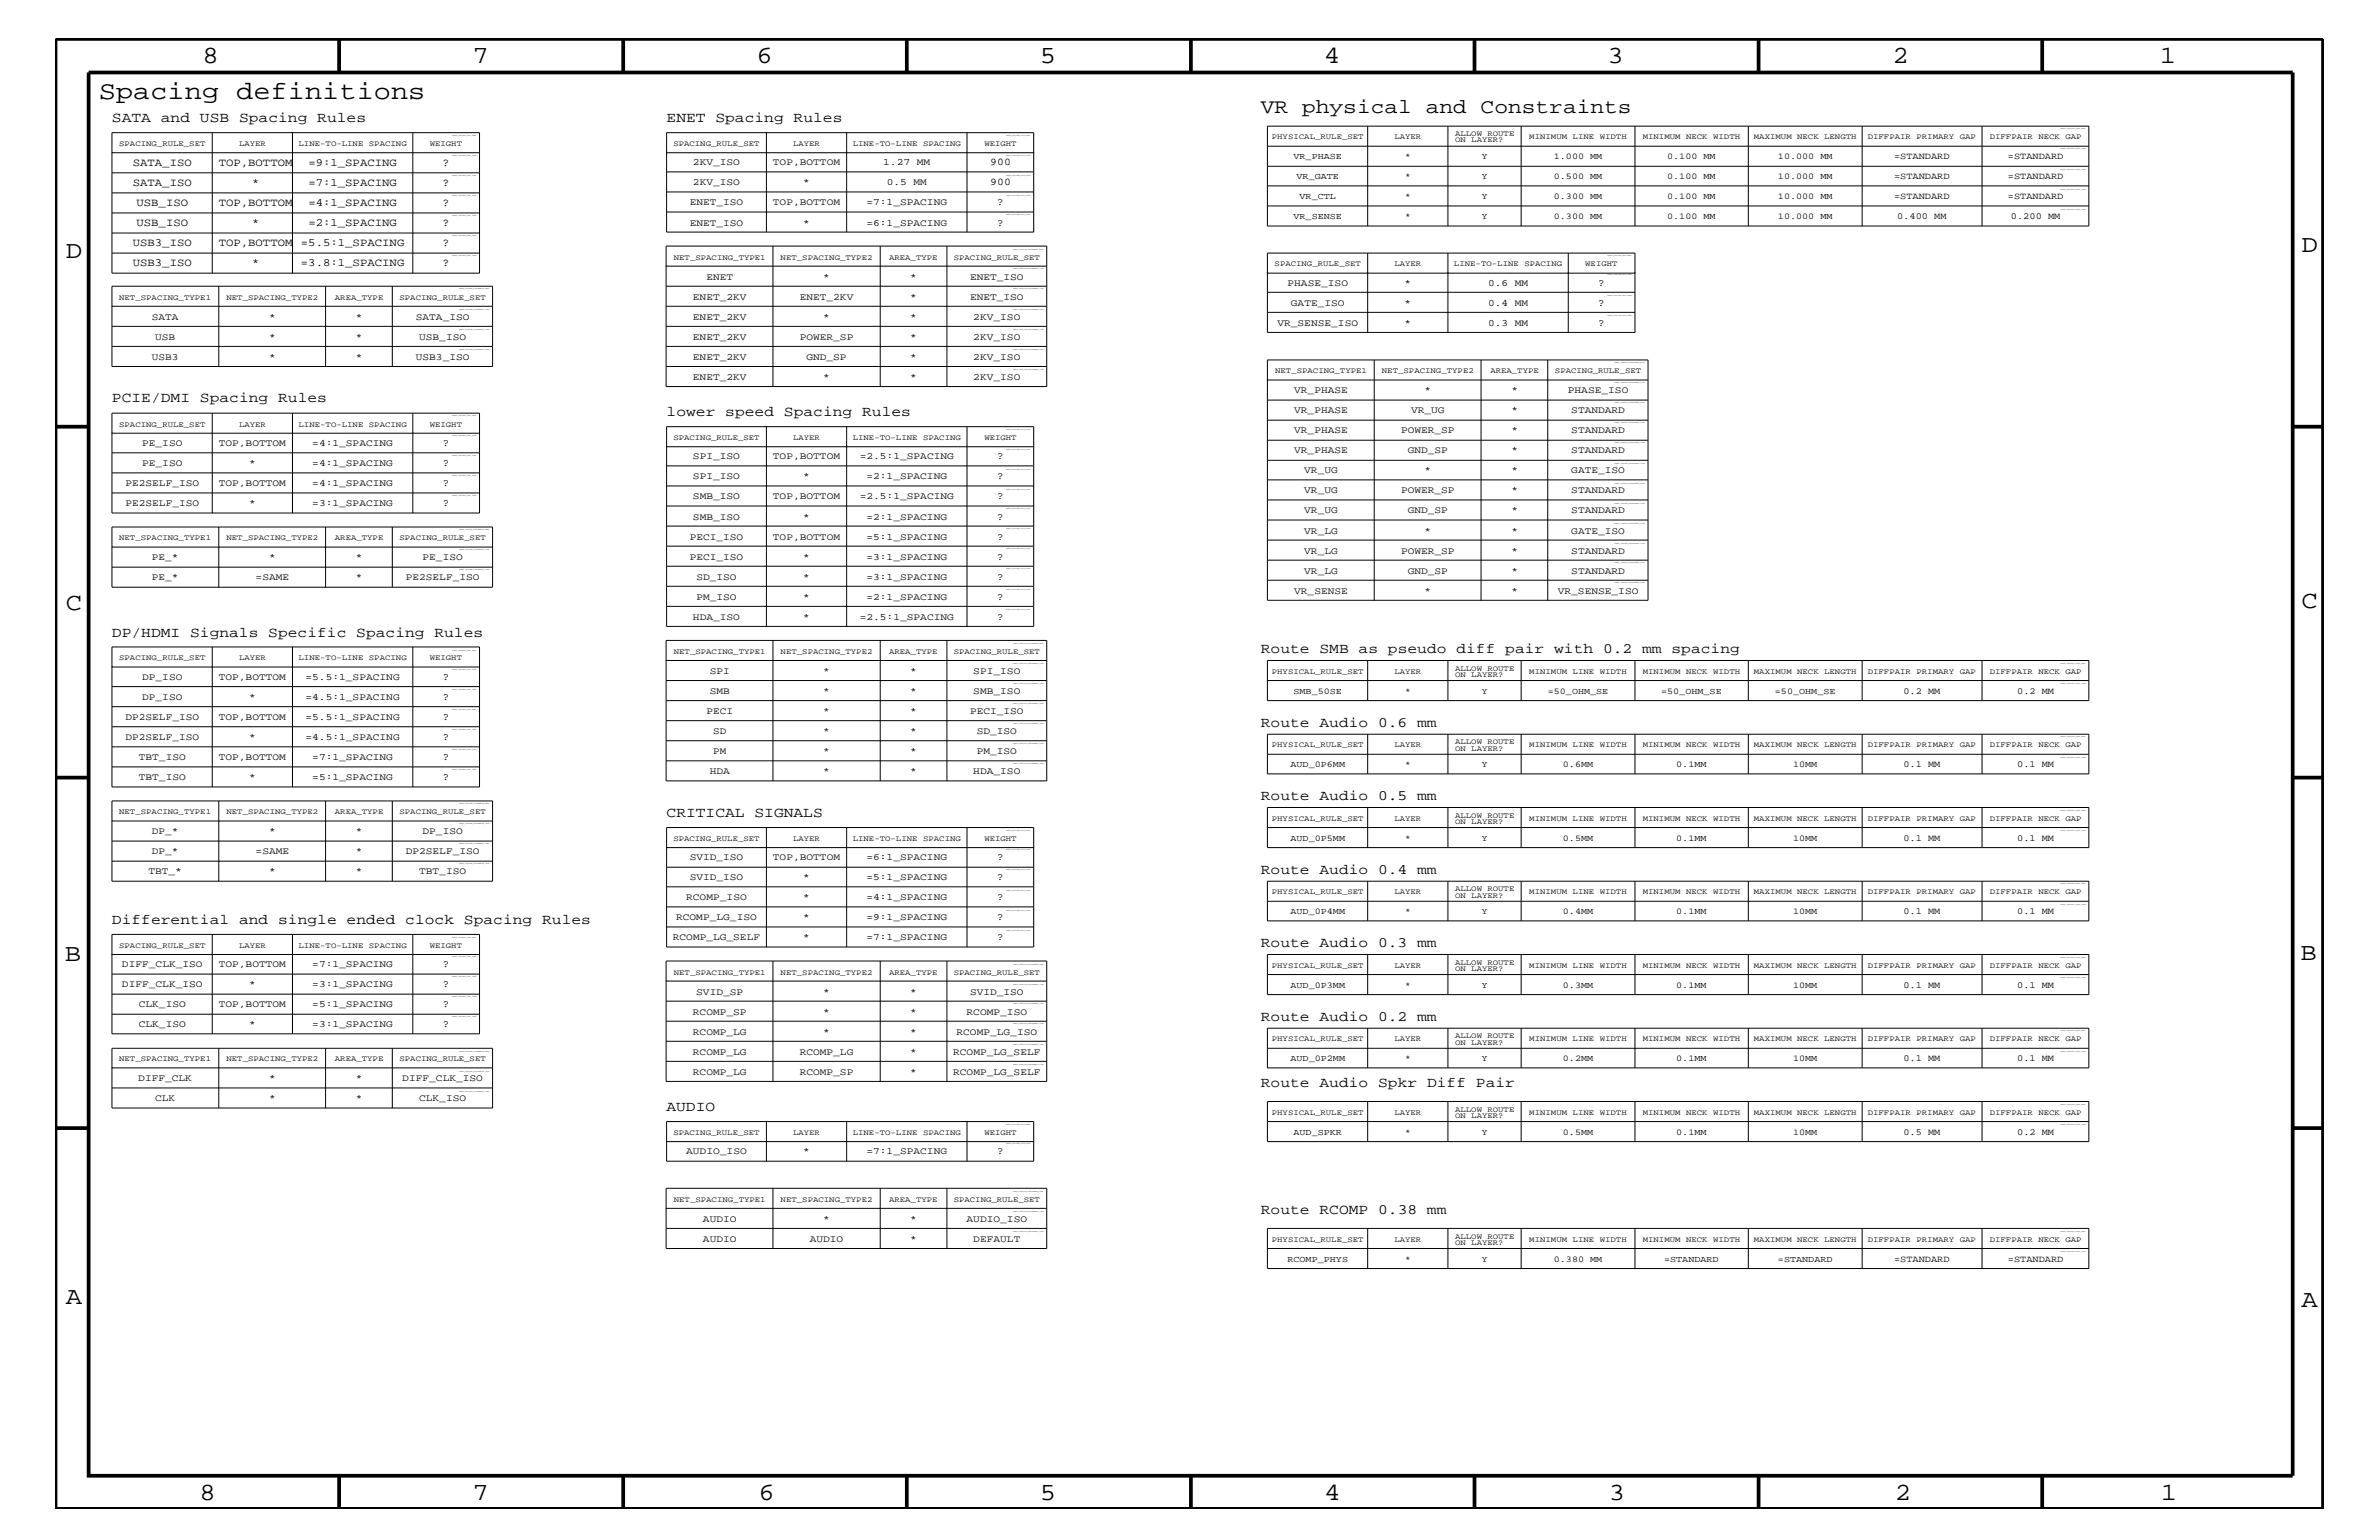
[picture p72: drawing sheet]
<svg xmlns="http://www.w3.org/2000/svg" width="432mm" height="279mm" viewBox="0 0 432 279" stroke-linecap="round" stroke-linejoin="round" font-family="sans-serif">
<defs><g id="words">
<text font-size="4.7" x="17.9" y="18">Spacing definitions</text>
<g font-size="4.5">
<text x="36.7" y="11.5">8</text>
<text x="85.8" y="11.5">7</text>
<text x="137.3" y="11.5">6</text>
<text x="188.7" y="11.5">5</text>
<text x="240.3" y="11.5">4</text>
<text x="291.8" y="11.5">3</text>
<text x="343.5" y="11.5">2</text>
<text x="392" y="11.5">1</text>
<text x="11.9" y="46.8">D</text>
<text x="417.7" y="45.7">D</text>
<text x="11.9" y="110.6">C</text>
<text x="417.7" y="110.3">C</text>
<text x="11.8" y="174.3">B</text>
<text x="417.6" y="174.2">B</text>
<text x="11.9" y="236.7">A</text>
<text x="417.7" y="237.1">A</text>
<text x="36.2" y="272.1">8</text>
<text x="85.8" y="272.1">7</text>
<text x="137.7" y="272.1">6</text>
<text x="188.7" y="272.1">5</text>
<text x="240.4" y="272.1">4</text>
<text x="292" y="272.1">3</text>
<text x="343.9" y="272.1">2</text>
<text x="392.2" y="272.1">1</text>
</g>
<text font-size="3.7" x="228.9" y="20.4">VR physical and Constraints</text>
<g font-size="2.6">
<text x="20.3" y="22.1">SATA and USB Spacing Rules</text>
<text x="121" y="22.1">ENET Spacing Rules</text>
<text x="20.3" y="73">PCIE/DMI Spacing Rules</text>
<text x="121" y="75.5">lower speed Spacing Rules</text>
<text x="20.3" y="115.5">DP/HDMI Signals Specific Spacing Rules</text>
<text x="228.9" y="118.5">Route SMB as pseudo diff pair with 0.2 mm spacing</text>
<text x="228.9" y="131.9">Route Audio 0.6 mm</text>
<text x="121" y="148.2">CRITICAL SIGNALS</text>
<text x="228.9" y="145.1">Route Audio 0.5 mm</text>
<text x="228.9" y="158.5">Route Audio 0.4 mm</text>
<text x="20.3" y="167.6">Differential and single ended clock Spacing Rules</text>
<text x="228.9" y="171.8">Route Audio 0.3 mm</text>
<text x="228.9" y="185.2">Route Audio 0.2 mm</text>
<text x="228.9" y="197.3">Route Audio Spkr Diff Pair</text>
<text x="121" y="201.5">AUDIO</text>
<text x="228.9" y="220.3">Route RCOMP 0.38 mm</text>
</g>
<g font-size="2">
<text x="24.1" y="30.2">SATA_ISO</text>
<text x="24.1" y="33.7">SATA_ISO</text>
<text x="39.7" y="30.2">TOP,BOTTOM</text>
<text x="45.8" y="33.7">*</text>
<text x="56" y="30.2">=9:1_SPACING</text>
<text x="56" y="33.7">=7:1_SPACING</text>
<text x="80.3" y="30.2">?</text>
<text x="80.3" y="33.7">?</text>
<text x="24.8" y="37.4">USB_ISO</text>
<text x="24.8" y="41">USB_ISO</text>
<text x="39.7" y="37.4">TOP,BOTTOM</text>
<text x="45.8" y="41">*</text>
<text x="56" y="37.4">=4:1_SPACING</text>
<text x="56" y="41">=2:1_SPACING</text>
<text x="80.3" y="37.4">?</text>
<text x="80.3" y="41">?</text>
<text x="24.1" y="44.6">USB3_ISO</text>
<text x="39.7" y="44.6">TOP,BOTTOM</text>
<text x="54.6" y="44.6">=5.5:1_SPACING</text>
<text x="80.3" y="44.6">?</text>
<text x="24.1" y="48.3">USB3_ISO</text>
<text x="45.8" y="48.3">*</text>
<text x="54.6" y="48.3">=3.8:1_SPACING</text>
<text x="80.3" y="48.3">?</text>
</g>
<g font-size="1.9">
<text x="179.7" y="30">900</text>
<text x="179.7" y="33.6">900</text>
<text x="181" y="40.9">?</text>
<text x="181" y="37.3">?</text>
<text x="290.1" y="51.8">?</text>
<text x="290.1" y="55.5">?</text>
<text x="290.1" y="59.1">?</text>
<text x="80.3" y="80.9">?</text>
<text x="181" y="83.3">?</text>
<text x="80.3" y="88.2">?</text>
<text x="80.3" y="84.5">?</text>
<text x="181" y="87">?</text>
<text x="80.3" y="91.8">?</text>
<text x="181" y="90.6">?</text>
<text x="181" y="94.3">?</text>
<text x="181" y="97.9">?</text>
<text x="181" y="101.5">?</text>
<text x="181" y="105.2">?</text>
<text x="181" y="112.5">?</text>
<text x="181" y="108.8">?</text>
<text x="80.3" y="123.4">?</text>
<text x="80.3" y="130.7">?</text>
<text x="80.3" y="127">?</text>
<text x="80.3" y="137.9">?</text>
<text x="80.3" y="134.2">?</text>
<text x="80.3" y="141.5">?</text>
<text x="181" y="159.7">?</text>
<text x="181" y="156.1">?</text>
<text x="181" y="163.4">?</text>
<text x="181" y="167">?</text>
<text x="181" y="170.6">?</text>
<text x="80.3" y="179.1">?</text>
<text x="80.3" y="175.5">?</text>
<text x="80.3" y="182.7">?</text>
<text x="80.3" y="186.4">?</text>
<text x="181" y="209.4">?</text>
</g>
<g font-size="1.8">
<text x="125.8" y="33.6">2KV_ISO</text>
<text x="125.8" y="30">2KV_ISO</text>
<text x="140.3" y="30">TOP,BOTTOM</text>
<text x="145.8" y="33.6">*</text>
<text x="160.3" y="30">1.27 MM</text>
<text x="161" y="33.6">0.5 MM</text>
<text x="125.2" y="40.9">ENET_ISO</text>
<text x="125.2" y="37.3">ENET_ISO</text>
<text x="140.3" y="37.3">TOP,BOTTOM</text>
<text x="145.8" y="40.9">*</text>
<text x="157.3" y="40.9">=6:1_SPACING</text>
<text x="157.3" y="37.3">=7:1_SPACING</text>
<text x="128.2" y="50.7">ENET</text>
<text x="149.4" y="50.7">*</text>
<text x="165.2" y="50.7">*</text>
<text x="176.1" y="50.7">ENET_ISO</text>
<text x="233.7" y="51.8">PHASE_ISO</text>
<text x="254.9" y="51.8">*</text>
<text x="270.1" y="51.8">0.6 MM</text>
<text x="27.6" y="58">SATA</text>
<text x="48.9" y="58">*</text>
<text x="64.6" y="58">*</text>
<text x="75.5" y="58">SATA_ISO</text>
<text x="125.8" y="54.4">ENET_2KV</text>
<text x="125.8" y="58">ENET_2KV</text>
<text x="145.2" y="54.4">ENET_2KV</text>
<text x="149.4" y="58">*</text>
<text x="165.2" y="58">*</text>
<text x="165.2" y="54.4">*</text>
<text x="176.1" y="54.4">ENET_ISO</text>
<text x="176.7" y="58">2KV_ISO</text>
<text x="231.9" y="59.1">VR_SENSE_ISO</text>
<text x="234.3" y="55.5">GATE_ISO</text>
<text x="254.9" y="55.5">*</text>
<text x="254.9" y="59.1">*</text>
<text x="270.1" y="55.5">0.4 MM</text>
<text x="270.1" y="59.1">0.3 MM</text>
<text x="27.6" y="65.3">USB3</text>
<text x="28.2" y="61.7">USB</text>
<text x="48.9" y="61.7">*</text>
<text x="48.9" y="65.3">*</text>
<text x="64.6" y="61.7">*</text>
<text x="64.6" y="65.3">*</text>
<text x="75.5" y="65.3">USB3_ISO</text>
<text x="76.1" y="61.7">USB_ISO</text>
<text x="125.8" y="65.3">ENET_2KV</text>
<text x="125.8" y="61.7">ENET_2KV</text>
<text x="145.2" y="61.7">POWER_SP</text>
<text x="146.4" y="65.3">GND_SP</text>
<text x="165.2" y="65.3">*</text>
<text x="165.2" y="61.7">*</text>
<text x="176.7" y="65.3">2KV_ISO</text>
<text x="176.7" y="61.7">2KV_ISO</text>
<text x="125.8" y="68.9">ENET_2KV</text>
<text x="149.4" y="68.9">*</text>
<text x="165.2" y="68.9">*</text>
<text x="176.7" y="68.9">2KV_ISO</text>
<text x="234.9" y="71.3">VR_PHASE</text>
<text x="258.6" y="71.3">*</text>
<text x="274.3" y="71.3">*</text>
<text x="284.6" y="71.3">PHASE_ISO</text>
<text x="234.9" y="75">VR_PHASE</text>
<text x="256.1" y="75">VR_UG</text>
<text x="274.3" y="75">*</text>
<text x="285.2" y="75">STANDARD</text>
<text x="25.8" y="80.9">PE_ISO</text>
<text x="39.7" y="80.9">TOP,BOTTOM</text>
<text x="56.7" y="80.9">=4:1_SPACING</text>
<text x="125.8" y="83.3">SPI_ISO</text>
<text x="140.3" y="83.3">TOP,BOTTOM</text>
<text x="156" y="83.3">=2.5:1_SPACING</text>
<text x="234.9" y="78.6">VR_PHASE</text>
<text x="234.9" y="82.2">VR_PHASE</text>
<text x="254.3" y="78.6">POWER_SP</text>
<text x="255.5" y="82.2">GND_SP</text>
<text x="274.3" y="82.2">*</text>
<text x="274.3" y="78.6">*</text>
<text x="285.2" y="82.2">STANDARD</text>
<text x="285.2" y="78.6">STANDARD</text>
<text x="22.8" y="88.2">PE2SELF_ISO</text>
<text x="25.8" y="84.5">PE_ISO</text>
<text x="39.7" y="88.2">TOP,BOTTOM</text>
<text x="45.2" y="84.5">*</text>
<text x="56.7" y="88.2">=4:1_SPACING</text>
<text x="56.7" y="84.5">=4:1_SPACING</text>
<text x="125.8" y="87">SPI_ISO</text>
<text x="145.8" y="87">*</text>
<text x="157.3" y="87">=2:1_SPACING</text>
<text x="236.7" y="85.9">VR_UG</text>
<text x="236.7" y="89.5">VR_UG</text>
<text x="254.3" y="89.5">POWER_SP</text>
<text x="258.6" y="85.9">*</text>
<text x="274.3" y="89.5">*</text>
<text x="274.3" y="85.9">*</text>
<text x="285.2" y="85.9">GATE_ISO</text>
<text x="285.2" y="89.5">STANDARD</text>
<text x="22.8" y="91.8">PE2SELF_ISO</text>
<text x="45.2" y="91.8">*</text>
<text x="56.7" y="91.8">=3:1_SPACING</text>
<text x="125.8" y="94.3">SMB_ISO</text>
<text x="125.8" y="90.6">SMB_ISO</text>
<text x="140.3" y="90.6">TOP,BOTTOM</text>
<text x="145.8" y="94.3">*</text>
<text x="156" y="90.6">=2.5:1_SPACING</text>
<text x="157.3" y="94.3">=2:1_SPACING</text>
<text x="236.7" y="93.2">VR_UG</text>
<text x="255.5" y="93.2">GND_SP</text>
<text x="274.3" y="93.2">*</text>
<text x="285.2" y="93.2">STANDARD</text>
<text x="27.6" y="101.6">PE_*</text>
<text x="48.9" y="101.6">*</text>
<text x="64.6" y="101.6">*</text>
<text x="76.7" y="101.6">PE_ISO</text>
<text x="125.2" y="97.9">PECI_ISO</text>
<text x="125.2" y="101.5">PECI_ISO</text>
<text x="140.3" y="97.9">TOP,BOTTOM</text>
<text x="145.8" y="101.5">*</text>
<text x="157.3" y="97.9">=5:1_SPACING</text>
<text x="157.3" y="101.5">=3:1_SPACING</text>
<text x="236.7" y="100.4">VR_LG</text>
<text x="236.7" y="96.8">VR_LG</text>
<text x="254.3" y="100.4">POWER_SP</text>
<text x="258.6" y="96.8">*</text>
<text x="274.3" y="100.4">*</text>
<text x="274.3" y="96.8">*</text>
<text x="285.2" y="100.4">STANDARD</text>
<text x="285.2" y="96.8">GATE_ISO</text>
<text x="27.6" y="105.3">PE_*</text>
<text x="46.4" y="105.3">=SAME</text>
<text x="64.6" y="105.3">*</text>
<text x="73.7" y="105.3">PE2SELF_ISO</text>
<text x="126.4" y="105.2">SD_ISO</text>
<text x="145.8" y="105.2">*</text>
<text x="157.3" y="105.2">=3:1_SPACING</text>
<text x="234.9" y="107.7">VR_SENSE</text>
<text x="236.7" y="104.1">VR_LG</text>
<text x="255.5" y="104.1">GND_SP</text>
<text x="258.6" y="107.7">*</text>
<text x="274.3" y="104.1">*</text>
<text x="274.3" y="107.7">*</text>
<text x="282.7" y="107.7">VR_SENSE_ISO</text>
<text x="285.2" y="104.1">STANDARD</text>
<text x="125.8" y="112.5">HDA_ISO</text>
<text x="126.4" y="108.8">PM_ISO</text>
<text x="145.8" y="112.5">*</text>
<text x="145.8" y="108.8">*</text>
<text x="156" y="112.5">=2.5:1_SPACING</text>
<text x="157.3" y="108.8">=2:1_SPACING</text>
<text x="25.8" y="123.4">DP_ISO</text>
<text x="39.7" y="123.4">TOP,BOTTOM</text>
<text x="55.5" y="123.4">=5.5:1_SPACING</text>
<text x="128.8" y="122.3">SPI</text>
<text x="128.8" y="125.9">SMB</text>
<text x="149.4" y="122.3">*</text>
<text x="149.4" y="125.9">*</text>
<text x="165.2" y="122.3">*</text>
<text x="165.2" y="125.9">*</text>
<text x="176.7" y="122.3">SPI_ISO</text>
<text x="176.7" y="125.9">SMB_ISO</text>
<text x="22.8" y="130.7">DP2SELF_ISO</text>
<text x="25.8" y="127">DP_ISO</text>
<text x="39.7" y="130.7">TOP,BOTTOM</text>
<text x="45.2" y="127">*</text>
<text x="55.5" y="130.7">=5.5:1_SPACING</text>
<text x="55.5" y="127">=4.5:1_SPACING</text>
<text x="128.2" y="129.6">PECI</text>
<text x="149.4" y="129.6">*</text>
<text x="165.2" y="129.6">*</text>
<text x="176.1" y="129.6">PECI_ISO</text>
<text x="22.8" y="134.2">DP2SELF_ISO</text>
<text x="25.2" y="137.9">TBT_ISO</text>
<text x="39.7" y="137.9">TOP,BOTTOM</text>
<text x="45.2" y="134.2">*</text>
<text x="55.5" y="134.2">=4.5:1_SPACING</text>
<text x="56.7" y="137.9">=7:1_SPACING</text>
<text x="129.5" y="133.2">SD</text>
<text x="129.5" y="136.8">PM</text>
<text x="149.4" y="136.8">*</text>
<text x="149.4" y="133.2">*</text>
<text x="165.2" y="136.8">*</text>
<text x="165.2" y="133.2">*</text>
<text x="177.3" y="133.2">SD_ISO</text>
<text x="177.3" y="136.8">PM_ISO</text>
<text x="25.2" y="141.5">TBT_ISO</text>
<text x="45.2" y="141.5">*</text>
<text x="56.7" y="141.5">=5:1_SPACING</text>
<text x="128.8" y="140.4">HDA</text>
<text x="149.4" y="140.4">*</text>
<text x="165.2" y="140.4">*</text>
<text x="176.7" y="140.4">HDA_ISO</text>
<text x="27.6" y="151.3">DP_*</text>
<text x="27.6" y="155">DP_*</text>
<text x="46.4" y="155">=SAME</text>
<text x="48.9" y="151.3">*</text>
<text x="64.6" y="151.3">*</text>
<text x="64.6" y="155">*</text>
<text x="73.7" y="155">DP2SELF_ISO</text>
<text x="76.7" y="151.3">DP_ISO</text>
<text x="26.9" y="158.6">TBT_*</text>
<text x="48.9" y="158.6">*</text>
<text x="64.6" y="158.6">*</text>
<text x="76.1" y="158.6">TBT_ISO</text>
<text x="125.2" y="159.7">SVID_ISO</text>
<text x="125.2" y="156.1">SVID_ISO</text>
<text x="140.3" y="156.1">TOP,BOTTOM</text>
<text x="145.8" y="159.7">*</text>
<text x="157.3" y="159.7">=5:1_SPACING</text>
<text x="157.3" y="156.1">=6:1_SPACING</text>
<text x="122.7" y="167">RCOMP_LG_ISO</text>
<text x="124.5" y="163.4">RCOMP_ISO</text>
<text x="145.8" y="163.4">*</text>
<text x="145.8" y="167">*</text>
<text x="157.3" y="163.4">=4:1_SPACING</text>
<text x="157.3" y="167">=9:1_SPACING</text>
<text x="122.1" y="170.6">RCOMP_LG_SELF</text>
<text x="145.8" y="170.6">*</text>
<text x="157.3" y="170.6">=7:1_SPACING</text>
<text x="22.1" y="179.1">DIFF_CLK_ISO</text>
<text x="22.1" y="175.5">DIFF_CLK_ISO</text>
<text x="39.7" y="175.5">TOP,BOTTOM</text>
<text x="45.2" y="179.1">*</text>
<text x="56.7" y="179.1">=3:1_SPACING</text>
<text x="56.7" y="175.5">=7:1_SPACING</text>
<text x="25.2" y="182.7">CLK_ISO</text>
<text x="39.7" y="182.7">TOP,BOTTOM</text>
<text x="56.7" y="182.7">=5:1_SPACING</text>
<text x="125.8" y="184.1">RCOMP_SP</text>
<text x="126.4" y="180.5">SVID_SP</text>
<text x="149.4" y="180.5">*</text>
<text x="149.4" y="184.1">*</text>
<text x="165.2" y="180.5">*</text>
<text x="165.2" y="184.1">*</text>
<text x="175.4" y="184.1">RCOMP_ISO</text>
<text x="176.1" y="180.5">SVID_ISO</text>
<text x="25.2" y="186.4">CLK_ISO</text>
<text x="45.2" y="186.4">*</text>
<text x="56.7" y="186.4">=3:1_SPACING</text>
<text x="125.8" y="191.4">RCOMP_LG</text>
<text x="125.8" y="187.7">RCOMP_LG</text>
<text x="145.2" y="191.4">RCOMP_LG</text>
<text x="149.4" y="187.7">*</text>
<text x="165.2" y="187.7">*</text>
<text x="165.2" y="191.4">*</text>
<text x="173" y="191.4">RCOMP_LG_SELF</text>
<text x="173.6" y="187.7">RCOMP_LG_ISO</text>
<text x="25.1" y="196.2">DIFF_CLK</text>
<text x="48.9" y="196.2">*</text>
<text x="64.6" y="196.2">*</text>
<text x="73" y="196.2">DIFF_CLK_ISO</text>
<text x="125.8" y="195">RCOMP_LG</text>
<text x="145.2" y="195">RCOMP_SP</text>
<text x="165.2" y="195">*</text>
<text x="173" y="195">RCOMP_LG_SELF</text>
<text x="28.2" y="199.8">CLK</text>
<text x="48.9" y="199.8">*</text>
<text x="64.6" y="199.8">*</text>
<text x="76.1" y="199.8">CLK_ISO</text>
<text x="124.5" y="209.4">AUDIO_ISO</text>
<text x="145.8" y="209.4">*</text>
<text x="157.3" y="209.4">=7:1_SPACING</text>
<text x="127.6" y="221.7">AUDIO</text>
<text x="149.4" y="221.7">*</text>
<text x="165.2" y="221.7">*</text>
<text x="175.4" y="221.7">AUDIO_ISO</text>
<text x="127.6" y="225.3">AUDIO</text>
<text x="147" y="225.3">AUDIO</text>
<text x="165.2" y="225.3">*</text>
<text x="176.7" y="225.3">DEFAULT</text>
</g>
<g font-size="1.7">
<text x="343.8" y="28.9">=STANDARD</text>
<text x="364.4" y="28.9">=STANDARD</text>
<text x="343.8" y="32.5">=STANDARD</text>
<text x="364.4" y="32.5">=STANDARD</text>
<text x="343.8" y="36.2">=STANDARD</text>
<text x="344.3" y="39.8">0.400 MM</text>
<text x="364.4" y="36.2">=STANDARD</text>
<text x="365" y="39.8">0.200 MM</text>
<text x="345.5" y="125.9">0.2 MM</text>
<text x="366.1" y="125.9">0.2 MM</text>
<text x="345.5" y="139.2">0.1 MM</text>
<text x="366.1" y="139.2">0.1 MM</text>
<text x="345.5" y="152.6">0.1 MM</text>
<text x="366.1" y="152.6">0.1 MM</text>
<text x="345.5" y="165.9">0.1 MM</text>
<text x="366.1" y="165.9">0.1 MM</text>
<text x="345.5" y="179.3">0.1 MM</text>
<text x="366.1" y="179.3">0.1 MM</text>
<text x="345.5" y="192.6">0.1 MM</text>
<text x="366.1" y="192.6">0.1 MM</text>
<text x="345.5" y="205.9">0.5 MM</text>
<text x="366.1" y="205.9">0.2 MM</text>
<text x="343.8" y="229">=STANDARD</text>
<text x="364.4" y="229">=STANDARD</text>
</g>
<g font-size="1.6">
<text x="234.8" y="28.9">VR_PHASE</text>
<text x="255" y="28.9">*</text>
<text x="269" y="28.9">Y</text>
<text x="282" y="28.9">1.000 MM</text>
<text x="302.6" y="28.9">0.100 MM</text>
<text x="322.7" y="28.9">10.000 MM</text>
<text x="235.3" y="32.5">VR_GATE</text>
<text x="255" y="32.5">*</text>
<text x="269" y="32.5">Y</text>
<text x="282" y="32.5">0.500 MM</text>
<text x="302.6" y="32.5">0.100 MM</text>
<text x="322.7" y="32.5">10.000 MM</text>
<text x="234.8" y="39.8">VR_SENSE</text>
<text x="235.9" y="36.2">VR_CTL</text>
<text x="255" y="36.2">*</text>
<text x="255" y="39.8">*</text>
<text x="269" y="36.2">Y</text>
<text x="269" y="39.8">Y</text>
<text x="282" y="36.2">0.300 MM</text>
<text x="282" y="39.8">0.300 MM</text>
<text x="302.6" y="36.2">0.100 MM</text>
<text x="302.6" y="39.8">0.100 MM</text>
<text x="322.7" y="36.2">10.000 MM</text>
<text x="322.7" y="39.8">10.000 MM</text>
<text x="234.8" y="125.9">SMB_50SE</text>
<text x="255" y="125.9">*</text>
<text x="269" y="125.9">Y</text>
<text x="280.9" y="125.9">=50_OHM_SE</text>
<text x="301.5" y="125.9">=50_OHM_SE</text>
<text x="322.2" y="125.9">=50_OHM_SE</text>
<text x="234.2" y="139.2">AUD_0P6MM</text>
<text x="255" y="139.2">*</text>
<text x="269" y="139.2">Y</text>
<text x="283.7" y="139.2">0.6MM</text>
<text x="304.2" y="139.2">0.1MM</text>
<text x="325.5" y="139.2">10MM</text>
<text x="234.2" y="152.6">AUD_0P5MM</text>
<text x="255" y="152.6">*</text>
<text x="269" y="152.6">Y</text>
<text x="283.7" y="152.6">0.5MM</text>
<text x="304.2" y="152.6">0.1MM</text>
<text x="325.5" y="152.6">10MM</text>
<text x="234.2" y="165.9">AUD_0P4MM</text>
<text x="255" y="165.9">*</text>
<text x="269" y="165.9">Y</text>
<text x="283.7" y="165.9">0.4MM</text>
<text x="304.2" y="165.9">0.1MM</text>
<text x="325.5" y="165.9">10MM</text>
<text x="234.2" y="179.3">AUD_0P3MM</text>
<text x="255" y="179.3">*</text>
<text x="269" y="179.3">Y</text>
<text x="283.7" y="179.3">0.3MM</text>
<text x="304.2" y="179.3">0.1MM</text>
<text x="325.5" y="179.3">10MM</text>
<text x="234.2" y="192.6">AUD_0P2MM</text>
<text x="255" y="192.6">*</text>
<text x="269" y="192.6">Y</text>
<text x="283.7" y="192.6">0.2MM</text>
<text x="304.2" y="192.6">0.1MM</text>
<text x="325.5" y="192.6">10MM</text>
<text x="234.8" y="205.9">AUD_SPKR</text>
<text x="255" y="205.9">*</text>
<text x="269" y="205.9">Y</text>
<text x="283.7" y="205.9">0.5MM</text>
<text x="304.2" y="205.9">0.1MM</text>
<text x="325.5" y="205.9">10MM</text>
<text x="233.7" y="229">RCOMP_PHYS</text>
<text x="255" y="229">*</text>
<text x="269" y="229">Y</text>
<text x="282" y="229">0.380 MM</text>
<text x="302" y="229">=STANDARD</text>
<text x="322.7" y="229">=STANDARD</text>
</g>
<g font-size="1.4">
<text x="21.6" y="26.5">SPACING_RULE_SET</text>
<text x="43.4" y="26.5">LAYER</text>
<text x="54.2" y="26.5">LINE-TO-LINE SPACING</text>
<text x="78" y="26.5">WEIGHT</text>
<text x="122.2" y="26.5">SPACING_RULE_SET</text>
<text x="144" y="26.5">LAYER</text>
<text x="154.8" y="26.5">LINE-TO-LINE SPACING</text>
<text x="178.7" y="26.5">WEIGHT</text>
<text x="230.8" y="25.3">PHYSICAL_RULE_SET</text>
<text x="253.1" y="25.3">LAYER</text>
<text x="264.1" y="24.7">ALLOW ROUTE</text>
<text x="264.1" y="25.9">ON LAYER?</text>
<text x="277.6" y="25.3">MINIMUM LINE WIDTH</text>
<text x="298.2" y="25.3">MINIMUM NECK WIDTH</text>
<text x="318.3" y="25.3">MAXIMUM NECK LENGTH</text>
<text x="339" y="25.3">DIFFPAIR PRIMARY GAP</text>
<text x="361.1" y="25.3">DIFFPAIR NECK GAP</text>
<text x="122.3" y="47.1">NET_SPACING_TYPE1</text>
<text x="141.7" y="47.1">NET_SPACING_TYPE2</text>
<text x="161.4" y="47.1">AREA_TYPE</text>
<text x="173.1" y="47.1">SPACING_RULE_SET</text>
<text x="231.4" y="48.3">SPACING_RULE_SET</text>
<text x="253.1" y="48.3">LAYER</text>
<text x="263.9" y="48.3">LINE-TO-LINE SPACING</text>
<text x="287.7" y="48.3">WEIGHT</text>
<text x="21.6" y="54.4">NET_SPACING_TYPE1</text>
<text x="41.1" y="54.4">NET_SPACING_TYPE2</text>
<text x="60.8" y="54.4">AREA_TYPE</text>
<text x="72.5" y="54.4">SPACING_RULE_SET</text>
<text x="231.4" y="67.7">NET_SPACING_TYPE1</text>
<text x="250.8" y="67.7">NET_SPACING_TYPE2</text>
<text x="270.5" y="67.7">AREA_TYPE</text>
<text x="282.2" y="67.7">SPACING_RULE_SET</text>
<text x="21.6" y="77.4">SPACING_RULE_SET</text>
<text x="43.4" y="77.4">LAYER</text>
<text x="54.2" y="77.4">LINE-TO-LINE SPACING</text>
<text x="78" y="77.4">WEIGHT</text>
<text x="122.2" y="79.9">SPACING_RULE_SET</text>
<text x="144" y="79.9">LAYER</text>
<text x="154.8" y="79.9">LINE-TO-LINE SPACING</text>
<text x="178.7" y="79.9">WEIGHT</text>
<text x="21.6" y="98">NET_SPACING_TYPE1</text>
<text x="41.1" y="98">NET_SPACING_TYPE2</text>
<text x="60.8" y="98">AREA_TYPE</text>
<text x="72.5" y="98">SPACING_RULE_SET</text>
<text x="21.6" y="119.8">SPACING_RULE_SET</text>
<text x="43.4" y="119.8">LAYER</text>
<text x="54.2" y="119.8">LINE-TO-LINE SPACING</text>
<text x="78" y="119.8">WEIGHT</text>
<text x="122.3" y="118.6">NET_SPACING_TYPE1</text>
<text x="141.7" y="118.6">NET_SPACING_TYPE2</text>
<text x="161.4" y="118.6">AREA_TYPE</text>
<text x="173.1" y="118.6">SPACING_RULE_SET</text>
<text x="230.8" y="122.3">PHYSICAL_RULE_SET</text>
<text x="253.1" y="122.3">LAYER</text>
<text x="264.1" y="121.7">ALLOW ROUTE</text>
<text x="264.1" y="122.9">ON LAYER?</text>
<text x="277.6" y="122.3">MINIMUM LINE WIDTH</text>
<text x="298.2" y="122.3">MINIMUM NECK WIDTH</text>
<text x="318.3" y="122.3">MAXIMUM NECK LENGTH</text>
<text x="339" y="122.3">DIFFPAIR PRIMARY GAP</text>
<text x="361.1" y="122.3">DIFFPAIR NECK GAP</text>
<text x="230.8" y="135.6">PHYSICAL_RULE_SET</text>
<text x="253.1" y="135.6">LAYER</text>
<text x="264.1" y="135">ALLOW ROUTE</text>
<text x="264.1" y="136.2">ON LAYER?</text>
<text x="277.6" y="135.6">MINIMUM LINE WIDTH</text>
<text x="298.2" y="135.6">MINIMUM NECK WIDTH</text>
<text x="318.3" y="135.6">MAXIMUM NECK LENGTH</text>
<text x="339" y="135.6">DIFFPAIR PRIMARY GAP</text>
<text x="361.1" y="135.6">DIFFPAIR NECK GAP</text>
<text x="21.6" y="147.7">NET_SPACING_TYPE1</text>
<text x="41.1" y="147.7">NET_SPACING_TYPE2</text>
<text x="60.8" y="147.7">AREA_TYPE</text>
<text x="72.5" y="147.7">SPACING_RULE_SET</text>
<text x="230.8" y="149">PHYSICAL_RULE_SET</text>
<text x="253.1" y="149">LAYER</text>
<text x="264.1" y="148.4">ALLOW ROUTE</text>
<text x="264.1" y="149.5">ON LAYER?</text>
<text x="277.6" y="149">MINIMUM LINE WIDTH</text>
<text x="298.2" y="149">MINIMUM NECK WIDTH</text>
<text x="318.3" y="149">MAXIMUM NECK LENGTH</text>
<text x="339" y="149">DIFFPAIR PRIMARY GAP</text>
<text x="361.1" y="149">DIFFPAIR NECK GAP</text>
<text x="122.2" y="152.6">SPACING_RULE_SET</text>
<text x="144" y="152.6">LAYER</text>
<text x="154.8" y="152.6">LINE-TO-LINE SPACING</text>
<text x="178.7" y="152.6">WEIGHT</text>
<text x="264.1" y="161.7">ALLOW ROUTE</text>
<text x="230.8" y="162.2">PHYSICAL_RULE_SET</text>
<text x="253.1" y="162.2">LAYER</text>
<text x="264.1" y="162.8">ON LAYER?</text>
<text x="277.6" y="162.2">MINIMUM LINE WIDTH</text>
<text x="298.2" y="162.2">MINIMUM NECK WIDTH</text>
<text x="318.3" y="162.2">MAXIMUM NECK LENGTH</text>
<text x="339" y="162.2">DIFFPAIR PRIMARY GAP</text>
<text x="361.1" y="162.2">DIFFPAIR NECK GAP</text>
<text x="21.6" y="172">SPACING_RULE_SET</text>
<text x="43.4" y="172">LAYER</text>
<text x="54.2" y="172">LINE-TO-LINE SPACING</text>
<text x="78" y="172">WEIGHT</text>
<text x="122.3" y="176.8">NET_SPACING_TYPE1</text>
<text x="141.7" y="176.8">NET_SPACING_TYPE2</text>
<text x="161.4" y="176.8">AREA_TYPE</text>
<text x="173.1" y="176.8">SPACING_RULE_SET</text>
<text x="230.8" y="175.6">PHYSICAL_RULE_SET</text>
<text x="253.1" y="175.6">LAYER</text>
<text x="264.1" y="175">ALLOW ROUTE</text>
<text x="264.1" y="176.2">ON LAYER?</text>
<text x="277.6" y="175.6">MINIMUM LINE WIDTH</text>
<text x="298.2" y="175.6">MINIMUM NECK WIDTH</text>
<text x="318.3" y="175.6">MAXIMUM NECK LENGTH</text>
<text x="339" y="175.6">DIFFPAIR PRIMARY GAP</text>
<text x="361.1" y="175.6">DIFFPAIR NECK GAP</text>
<text x="230.8" y="188.9">PHYSICAL_RULE_SET</text>
<text x="253.1" y="188.9">LAYER</text>
<text x="264.1" y="188.3">ALLOW ROUTE</text>
<text x="264.1" y="189.5">ON LAYER?</text>
<text x="277.6" y="188.9">MINIMUM LINE WIDTH</text>
<text x="298.2" y="188.9">MINIMUM NECK WIDTH</text>
<text x="318.3" y="188.9">MAXIMUM NECK LENGTH</text>
<text x="339" y="188.9">DIFFPAIR PRIMARY GAP</text>
<text x="361.1" y="188.9">DIFFPAIR NECK GAP</text>
<text x="21.6" y="192.6">NET_SPACING_TYPE1</text>
<text x="41.1" y="192.6">NET_SPACING_TYPE2</text>
<text x="60.8" y="192.6">AREA_TYPE</text>
<text x="72.5" y="192.6">SPACING_RULE_SET</text>
<text x="230.8" y="202.3">PHYSICAL_RULE_SET</text>
<text x="253.1" y="202.3">LAYER</text>
<text x="264.1" y="201.7">ALLOW ROUTE</text>
<text x="264.1" y="202.9">ON LAYER?</text>
<text x="277.6" y="202.3">MINIMUM LINE WIDTH</text>
<text x="298.2" y="202.3">MINIMUM NECK WIDTH</text>
<text x="318.3" y="202.3">MAXIMUM NECK LENGTH</text>
<text x="339" y="202.3">DIFFPAIR PRIMARY GAP</text>
<text x="361.1" y="202.3">DIFFPAIR NECK GAP</text>
<text x="122.2" y="205.9">SPACING_RULE_SET</text>
<text x="144" y="205.9">LAYER</text>
<text x="154.8" y="205.9">LINE-TO-LINE SPACING</text>
<text x="178.7" y="205.9">WEIGHT</text>
<text x="122.3" y="218">NET_SPACING_TYPE1</text>
<text x="141.7" y="218">NET_SPACING_TYPE2</text>
<text x="161.4" y="218">AREA_TYPE</text>
<text x="173.1" y="218">SPACING_RULE_SET</text>
<text x="230.8" y="225.3">PHYSICAL_RULE_SET</text>
<text x="253.1" y="225.3">LAYER</text>
<text x="264.1" y="224.7">ALLOW ROUTE</text>
<text x="264.1" y="225.9">ON LAYER?</text>
<text x="277.6" y="225.3">MINIMUM LINE WIDTH</text>
<text x="298.2" y="225.3">MINIMUM NECK WIDTH</text>
<text x="318.3" y="225.3">MAXIMUM NECK LENGTH</text>
<text x="339" y="225.3">DIFFPAIR PRIMARY GAP</text>
<text x="361.1" y="225.3">DIFFPAIR NECK GAP</text>
</g>
<g font-size=".3">
<text x="374" y="23.5">TABLE_PHYSICAL_RULE_HEAD</text>
<text x="82" y="24.7">TABLE_SPACING_RULE_HEAD</text>
<text x="82" y="28.3">TABLE_SPACING_RULE_ITEM</text>
<text x="182.6" y="24.7">TABLE_SPACING_RULE_HEAD</text>
<text x="182.6" y="28.2">TABLE_SPACING_RULE_ITEM</text>
<text x="374" y="27.1">TABLE_PHYSICAL_RULE_ITEM</text>
<text x="82" y="35.6">TABLE_SPACING_RULE_ITEM</text>
<text x="82" y="31.9">TABLE_SPACING_RULE_ITEM</text>
<text x="182.6" y="31.9">TABLE_SPACING_RULE_ITEM</text>
<text x="182.6" y="35.5">TABLE_SPACING_RULE_ITEM</text>
<text x="374" y="30.8">TABLE_PHYSICAL_RULE_ITEM</text>
<text x="374" y="34.4">TABLE_PHYSICAL_RULE_ITEM</text>
<text x="82" y="39.2">TABLE_SPACING_RULE_ITEM</text>
<text x="182.6" y="39.1">TABLE_SPACING_RULE_ITEM</text>
<text x="374" y="38">TABLE_PHYSICAL_RULE_ITEM</text>
<text x="82" y="46.5">TABLE_SPACING_RULE_ITEM</text>
<text x="82" y="42.9">TABLE_SPACING_RULE_ITEM</text>
<text x="183.9" y="45.3">TABLE_SPACING_ASSIGNMENT_HEAD</text>
<text x="291.8" y="46.5">TABLE_SPACING_RULE_HEAD</text>
<text x="83.3" y="52.5">TABLE_SPACING_ASSIGNMENT_HEAD</text>
<text x="183.9" y="48.9">TABLE_SPACING_ASSIGNMENT_ITEM</text>
<text x="183.9" y="52.5">TABLE_SPACING_ASSIGNMENT_ITEM</text>
<text x="291.8" y="50">TABLE_SPACING_RULE_ITEM</text>
<text x="291.8" y="53.6">TABLE_SPACING_RULE_ITEM</text>
<text x="83.3" y="59.8">TABLE_SPACING_ASSIGNMENT_ITEM</text>
<text x="83.3" y="56.2">TABLE_SPACING_ASSIGNMENT_ITEM</text>
<text x="183.9" y="59.8">TABLE_SPACING_ASSIGNMENT_ITEM</text>
<text x="183.9" y="56.2">TABLE_SPACING_ASSIGNMENT_ITEM</text>
<text x="291.8" y="57.3">TABLE_SPACING_RULE_ITEM</text>
<text x="83.3" y="63.4">TABLE_SPACING_ASSIGNMENT_ITEM</text>
<text x="183.9" y="63.4">TABLE_SPACING_ASSIGNMENT_ITEM</text>
<text x="293" y="65.9">TABLE_SPACING_ASSIGNMENT_HEAD</text>
<text x="183.9" y="67.1">TABLE_SPACING_ASSIGNMENT_ITEM</text>
<text x="293" y="69.5">TABLE_SPACING_ASSIGNMENT_ITEM</text>
<text x="82" y="75.6">TABLE_SPACING_RULE_HEAD</text>
<text x="293" y="76.8">TABLE_SPACING_ASSIGNMENT_ITEM</text>
<text x="293" y="73.2">TABLE_SPACING_ASSIGNMENT_ITEM</text>
<text x="82" y="82.7">TABLE_SPACING_RULE_ITEM</text>
<text x="82" y="79.1">TABLE_SPACING_RULE_ITEM</text>
<text x="182.6" y="81.6">TABLE_SPACING_RULE_ITEM</text>
<text x="182.6" y="78">TABLE_SPACING_RULE_HEAD</text>
<text x="293" y="80.5">TABLE_SPACING_ASSIGNMENT_ITEM</text>
<text x="82" y="86.4">TABLE_SPACING_RULE_ITEM</text>
<text x="182.6" y="88.8">TABLE_SPACING_RULE_ITEM</text>
<text x="182.6" y="85.2">TABLE_SPACING_RULE_ITEM</text>
<text x="293" y="87.7">TABLE_SPACING_ASSIGNMENT_ITEM</text>
<text x="293" y="84.1">TABLE_SPACING_ASSIGNMENT_ITEM</text>
<text x="82" y="90">TABLE_SPACING_RULE_ITEM</text>
<text x="182.6" y="92.4">TABLE_SPACING_RULE_ITEM</text>
<text x="293" y="95">TABLE_SPACING_ASSIGNMENT_ITEM</text>
<text x="293" y="91.4">TABLE_SPACING_ASSIGNMENT_ITEM</text>
<text x="83.3" y="99.9">TABLE_SPACING_ASSIGNMENT_ITEM</text>
<text x="83.3" y="96.2">TABLE_SPACING_ASSIGNMENT_HEAD</text>
<text x="182.6" y="99.7">TABLE_SPACING_RULE_ITEM</text>
<text x="182.6" y="96">TABLE_SPACING_RULE_ITEM</text>
<text x="293" y="98.7">TABLE_SPACING_ASSIGNMENT_ITEM</text>
<text x="83.3" y="103.5">TABLE_SPACING_ASSIGNMENT_ITEM</text>
<text x="182.6" y="107">TABLE_SPACING_RULE_ITEM</text>
<text x="182.6" y="103.3">TABLE_SPACING_RULE_ITEM</text>
<text x="293" y="105.9">TABLE_SPACING_ASSIGNMENT_ITEM</text>
<text x="293" y="102.2">TABLE_SPACING_ASSIGNMENT_ITEM</text>
<text x="182.6" y="110.6">TABLE_SPACING_RULE_ITEM</text>
<text x="82" y="118.1">TABLE_SPACING_RULE_HEAD</text>
<text x="183.9" y="116.8">TABLE_SPACING_ASSIGNMENT_HEAD</text>
<text x="82" y="121.5">TABLE_SPACING_RULE_ITEM</text>
<text x="82" y="125.2">TABLE_SPACING_RULE_ITEM</text>
<text x="183.9" y="124.1">TABLE_SPACING_ASSIGNMENT_ITEM</text>
<text x="183.9" y="120.4">TABLE_SPACING_ASSIGNMENT_ITEM</text>
<text x="374" y="124.1">TABLE_PHYSICAL_RULE_ITEM</text>
<text x="374" y="120.4">TABLE_PHYSICAL_RULE_HEAD</text>
<text x="82" y="128.8">TABLE_SPACING_RULE_ITEM</text>
<text x="183.9" y="131.3">TABLE_SPACING_ASSIGNMENT_ITEM</text>
<text x="183.9" y="127.7">TABLE_SPACING_ASSIGNMENT_ITEM</text>
<text x="82" y="132.4">TABLE_SPACING_RULE_ITEM</text>
<text x="82" y="136.1">TABLE_SPACING_RULE_ITEM</text>
<text x="183.9" y="135">TABLE_SPACING_ASSIGNMENT_ITEM</text>
<text x="374" y="133.8">TABLE_PHYSICAL_RULE_HEAD</text>
<text x="374" y="137.4">TABLE_PHYSICAL_RULE_ITEM</text>
<text x="82" y="139.7">TABLE_SPACING_RULE_ITEM</text>
<text x="183.9" y="138.6">TABLE_SPACING_ASSIGNMENT_ITEM</text>
<text x="83.3" y="149.5">TABLE_SPACING_ASSIGNMENT_ITEM</text>
<text x="83.3" y="145.9">TABLE_SPACING_ASSIGNMENT_HEAD</text>
<text x="374" y="147.1">TABLE_PHYSICAL_RULE_HEAD</text>
<text x="83.3" y="153.2">TABLE_SPACING_ASSIGNMENT_ITEM</text>
<text x="182.6" y="154.3">TABLE_SPACING_RULE_ITEM</text>
<text x="182.6" y="150.7">TABLE_SPACING_RULE_HEAD</text>
<text x="374" y="150.7">TABLE_PHYSICAL_RULE_ITEM</text>
<text x="83.3" y="156.8">TABLE_SPACING_ASSIGNMENT_ITEM</text>
<text x="182.6" y="161.6">TABLE_SPACING_RULE_ITEM</text>
<text x="182.6" y="157.9">TABLE_SPACING_RULE_ITEM</text>
<text x="374" y="160.5">TABLE_PHYSICAL_RULE_HEAD</text>
<text x="182.6" y="165.2">TABLE_SPACING_RULE_ITEM</text>
<text x="374" y="164.1">TABLE_PHYSICAL_RULE_ITEM</text>
<text x="82" y="173.7">TABLE_SPACING_RULE_ITEM</text>
<text x="82" y="170.1">TABLE_SPACING_RULE_HEAD</text>
<text x="182.6" y="168.9">TABLE_SPACING_RULE_ITEM</text>
<text x="374" y="173.8">TABLE_PHYSICAL_RULE_HEAD</text>
<text x="82" y="177.3">TABLE_SPACING_RULE_ITEM</text>
<text x="183.9" y="178.7">TABLE_SPACING_ASSIGNMENT_ITEM</text>
<text x="183.9" y="175">TABLE_SPACING_ASSIGNMENT_HEAD</text>
<text x="374" y="177.4">TABLE_PHYSICAL_RULE_ITEM</text>
<text x="82" y="181">TABLE_SPACING_RULE_ITEM</text>
<text x="82" y="184.6">TABLE_SPACING_RULE_ITEM</text>
<text x="183.9" y="182.2">TABLE_SPACING_ASSIGNMENT_ITEM</text>
<text x="183.9" y="185.9">TABLE_SPACING_ASSIGNMENT_ITEM</text>
<text x="83.3" y="190.8">TABLE_SPACING_ASSIGNMENT_HEAD</text>
<text x="183.9" y="189.5">TABLE_SPACING_ASSIGNMENT_ITEM</text>
<text x="374" y="187.1">TABLE_PHYSICAL_RULE_HEAD</text>
<text x="374" y="190.8">TABLE_PHYSICAL_RULE_ITEM</text>
<text x="83.3" y="194.4">TABLE_SPACING_ASSIGNMENT_ITEM</text>
<text x="183.9" y="193.2">TABLE_SPACING_ASSIGNMENT_ITEM</text>
<text x="83.3" y="198.1">TABLE_SPACING_ASSIGNMENT_ITEM</text>
<text x="374" y="200.4">TABLE_PHYSICAL_RULE_HEAD</text>
<text x="182.6" y="207.6">TABLE_SPACING_RULE_ITEM</text>
<text x="182.6" y="204.1">TABLE_SPACING_RULE_HEAD</text>
<text x="374" y="204.1">TABLE_PHYSICAL_RULE_ITEM</text>
<text x="183.9" y="219.8">TABLE_SPACING_ASSIGNMENT_ITEM</text>
<text x="183.9" y="216.2">TABLE_SPACING_ASSIGNMENT_HEAD</text>
<text x="183.9" y="223.5">TABLE_SPACING_ASSIGNMENT_ITEM</text>
<text x="374" y="223.5">TABLE_PHYSICAL_RULE_HEAD</text>
<text x="374" y="227.1">TABLE_PHYSICAL_RULE_ITEM</text>
</g>
</g></defs>
<g fill="none" stroke="#000" stroke-width=".18">
<path d="M20.3 27.7v21.9h66.7v-25.5h-66.7v3.6h66.7M20.3 38.6h66.7M20.3 35h66.7M20.3 31.4h66.7M38.5 24.1v25.5M53.1 24.1v25.5M74.9 24.1v25.5M121 27.5v14.6h66.6v-18h-66.6v3.6h66.6M121 34.8h66.6M121 38.5h66.6M121 31.2h66.6M139.1 24.1v18"/>
<path d="M153.7 24.1v18M175.5 24.1v18M230 26.5h149.1M230 22.9h149.1v18.1h-149.1zM230 30.2h149.1M230 33.7h149.1M230 37.4h149.1M248.2 22.9v18.1M262.8 22.9v18.1M276.1 22.9v18.1M296.8 22.9v18.1M317.3 22.9v18.1"/>
<path d="M338 22.9v18.1M359.7 22.9v18.1M20.3 55.6v10.9h69.1v-14.6h-69.1v3.7h69.1M20.3 59.2h69.1M20.3 45.9h66.7M20.3 42.3h66.7M39.7 51.9v14.6M59.1 51.9v14.6M71.2 51.9v14.6M120.9 48.3v21.8h69.1v-25.5h-69.1v3.7h69.1M120.9 51.9h69.1M120.9 55.6h69.1"/>
<path d="M120.9 59.2h69.1M140.3 44.6v25.5M159.8 44.6v25.5M171.9 44.6v25.5M230 49.4v10.9h66.8v-14.4h-66.8v3.7h66.8M230 53h66.8M230 56.7h66.8M248.2 45.9v14.4M262.8 45.9v14.4M284.6 45.9v14.4M20.3 78.5v14.6h66.7v-18.1h-66.7v3.6h66.7M20.3 62.9h69.1"/>
<path d="M38.5 75v18.1M53.1 75v18.1M74.9 75v18.1M120.9 62.9h69.1M120.9 66.5h69.1M139.1 77.4v36.3M153.7 77.4v36.3M175.5 77.4v36.3M230 68.9v40h69.1v-43.6h-69.1v3.6h69.1M230 79.9h69.1M230 72.6h69.1M230 76.2h69.1"/>
<path d="M249.4 65.3v43.6M268.8 65.3v43.6M280.9 65.3v43.6M20.3 99.3v7.2h69.1v-10.9h-69.1v3.7h69.1M20.3 85.8h66.7M20.3 82.2h66.7M20.3 89.4h66.7M39.7 95.6v10.9M59.1 95.6v10.9M71.2 95.6v10.9M121 80.9v32.8h66.6v-36.3h-66.6v3.7h66.6M121 99.1h66.6"/>
<path d="M121 95.4h66.6M121 91.8h66.6M121 88.2h66.6M121 84.5h66.6M230 98h69.1M230 94.3h69.1M230 90.7h69.1M230 87.1h69.1M230 83.5h69.1M20.3 102.9h69.1M38.5 117.4v25.4M53.1 117.4v25.4"/>
<path d="M74.9 117.4v25.4M120.9 119.8v21.9h69.1v-25.5h-69.1v3.6h69.1M121 110h66.6M121 106.4h66.6M121 102.7h66.6M140.3 116.2v25.5M159.8 116.2v25.5M171.9 116.2v25.5M230 119.8h149.1v7.3h-149.1zM230 101.6h69.1M230 105.3h69.1M248.2 119.8v7.3"/>
<path d="M262.8 119.8v7.3M276.1 119.8v7.3M296.8 119.8v7.3M317.3 119.8v7.3M338 119.8v7.3M359.7 119.8v7.3M20.3 120.9v21.9h66.7v-25.4h-66.7v3.6h66.7M20.3 124.6h66.7M20.3 128.2h66.7M20.3 131.9h66.7M20.3 135.5h66.7M20.3 139.1h66.7"/>
<path d="M120.9 138h69.1M120.9 134.4h69.1M120.9 130.8h69.1M120.9 127.1h69.1M120.9 123.5h69.1M230 123.5h149.1M230 133.2h149.1v7.2h-149.1zM230 136.8h149.1M248.2 133.2v7.2M262.8 133.2v7.2M276.1 133.2v7.2M296.8 133.2v7.2"/>
<path d="M317.3 133.2v7.2M338 133.2v7.2M359.7 133.2v7.2M20.3 149v10.9h69.1v-14.6h-69.1v3.7h69.1M20.3 156.2h69.1M20.3 152.6h69.1M39.7 145.3v14.6M59.1 145.3v14.6M71.2 145.3v14.6M121 153.7v18.1h66.6v-21.7h-66.6v3.7h66.6M121 157.3h66.6M139.1 150.1v21.7"/>
<path d="M153.7 150.1v21.7M175.5 150.1v21.7M230 150.1h149.1M230 146.5h149.1v7.3h-149.1zM230 159.9h149.1v7.2h-149.1zM248.2 146.5v7.3M248.2 159.9v7.2M262.8 146.5v7.3M262.8 159.9v7.2M276.1 146.5v7.3M276.1 159.9v7.2M296.8 146.5v7.3"/>
<path d="M296.8 159.9v7.2M317.3 146.5v7.3M317.3 159.9v7.2M338 146.5v7.3M338 159.9v7.2M359.7 146.5v7.3M359.7 159.9v7.2M20.3 173.1v14.5h66.7v-18.1h-66.7v3.7h66.7M20.3 176.7h66.7M38.5 169.5v18.1M53.1 169.5v18.1M74.9 169.5v18.1"/>
<path d="M120.9 178v18.2h69.1v-21.8h-69.1v3.6h69.1M121 168.2h66.6M121 164.5h66.6M121 160.9h66.6M140.3 174.4v21.8M159.8 174.4v21.8M171.9 174.4v21.8M230 173.2h149.1v7.3h-149.1zM230 163.5h149.1M230 176.8h149.1M248.2 173.2v7.3M262.8 173.2v7.3"/>
<path d="M276.1 173.2v7.3M296.8 173.2v7.3M317.3 173.2v7.3M338 173.2v7.3M359.7 173.2v7.3M20.3 193.7v7.3h69.1v-10.8h-69.1v3.5h69.1M20.3 180.4h66.7M20.3 184h66.7M20.3 197.4h69.1M39.7 190.2v10.8M59.1 190.2v10.8M71.2 190.2v10.8"/>
<path d="M120.9 185.3h69.1M120.9 181.6h69.1M120.9 188.9h69.1M120.9 192.6h69.1M230 186.5h149.1v7.2h-149.1zM230 199.8h149.1v7.3h-149.1zM230 190.2h149.1M248.2 186.5v7.2M248.2 199.8v7.3M262.8 186.5v7.2M262.8 199.8v7.3M276.1 186.5v7.2"/>
<path d="M276.1 199.8v7.3M296.8 186.5v7.2M296.8 199.8v7.3M317.3 186.5v7.2M317.3 199.8v7.3M338 186.5v7.2M338 199.8v7.3M359.7 186.5v7.2M359.7 199.8v7.3M120.9 219.2v7.3h69.1v-10.9h-69.1v3.6h69.1M121 207v3.7h66.6v-7.2h-66.6v3.6h66.6M139.1 203.5v7.2"/>
<path d="M140.3 215.6v10.9M153.7 203.5v7.2M159.8 215.6v10.9M171.9 215.6v10.9M175.5 203.5v7.2M230 203.5h149.1M120.9 222.9h69.1M230 222.9h149.1v7.3h-149.1zM230 226.5h149.1M248.2 222.9v7.3M262.8 222.9v7.3M276.1 222.9v7.3"/>
<path d="M296.8 222.9v7.3M317.3 222.9v7.3M338 222.9v7.3M359.7 222.9v7.3"/>
</g>
<g fill="none" stroke="#000" stroke-width=".68" stroke-linecap="butt">
<path d="M10.1 7.1h411.5v266.7h-411.5zM16.1 13.2h400v254.5h-400zM61.6 7.1v6.1M113.1 7.1v6.1M164.6 7.1v6.1M216.2 7.1v6.1M267.6 7.1v6.1M319.2 7.1v6.1M370.7 7.1v6.1M10.1 77.4h6M416.1 77.4h5.5M10.1 141.1h6"/>
<path d="M416.1 141.1h5.5M10.1 204.7h6M416.1 204.7h5.5M61.6 267.7v6.1M113.1 267.7v6.1M164.6 267.7v6.1M216.2 268v5.8M267.6 267.7v6.1M319.2 267.7v6.1M370.7 267.7v6.1"/>
</g>
<use href="#words"/>
</svg>
